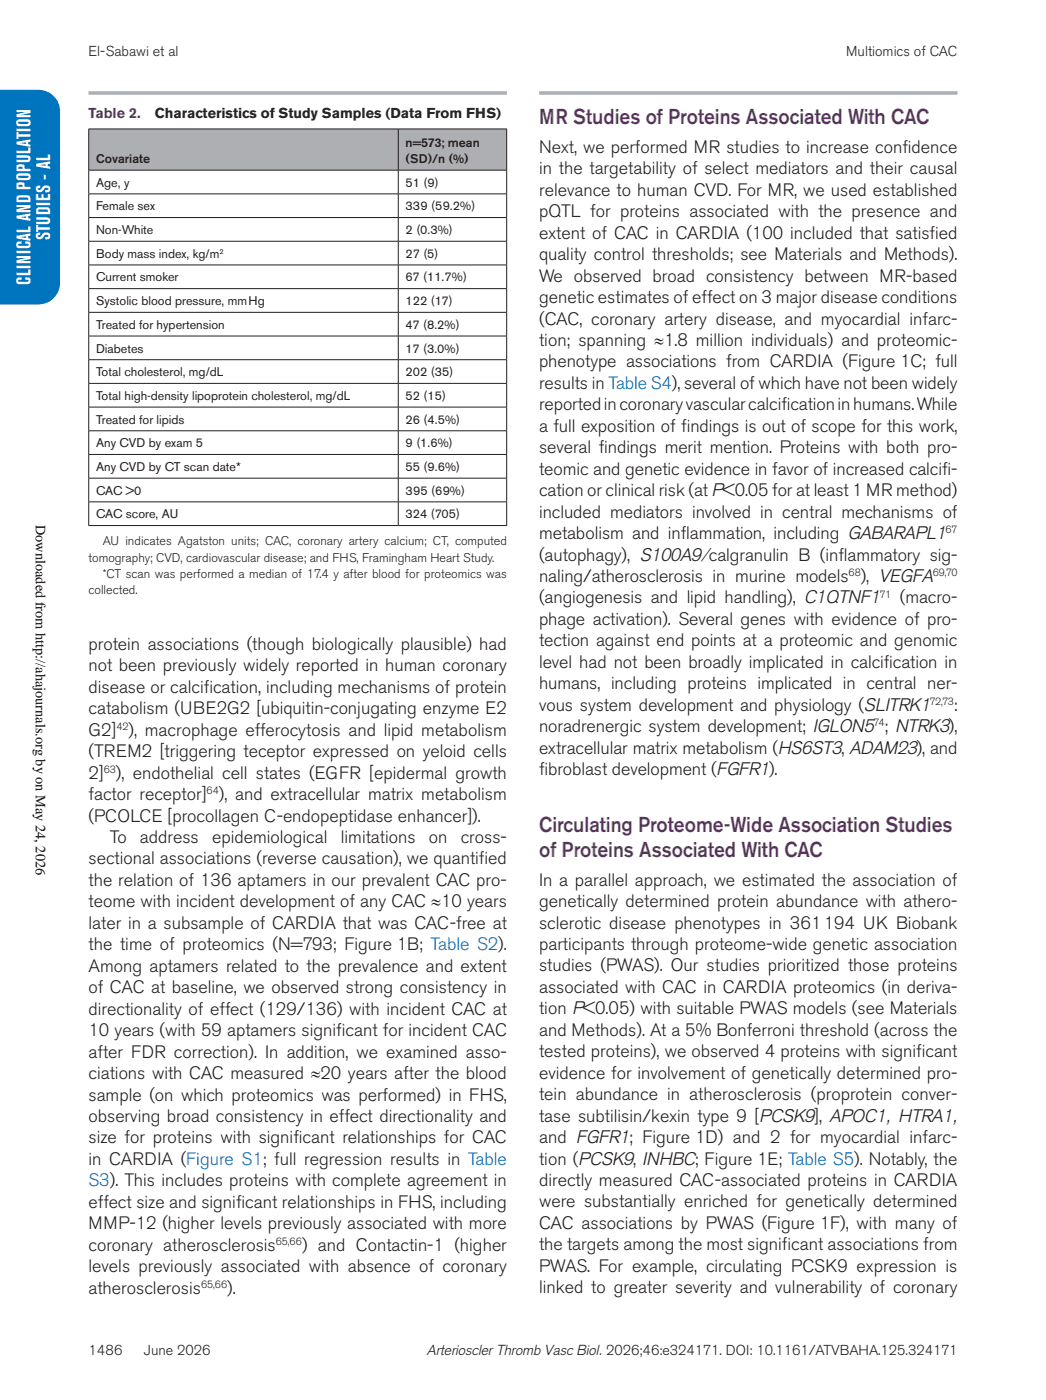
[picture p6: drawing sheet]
<svg xmlns="http://www.w3.org/2000/svg" width="206mm" height="276mm" viewBox="0 0 206 276" stroke-linecap="round" stroke-linejoin="round" font-family="sans-serif">
<defs><g id="words">
<g font-size="4.2" fill="#6e2f76">
<text x="106.4" y="24.5">MR Studies of Proteins Associated With CAC</text>
<text x="106.4" y="164.1">Circulating Proteome-Wide Association Studies</text>
<text x="106.4" y="169.1">of Proteins Associated With CAC</text>
</g>
<g font-size="3.9" fill="#fff">
<text x="9.9" y="47.4" transform="rotate(-90 9.9 47.4)">STUDIES - AL</text>
<text x="6.1" y="56.2" transform="rotate(-90 6.1 56.2)">CLINICAL AND POPULATION</text>
</g>
<g font-size="3.5" fill="#231f20">
<text x="106.4" y="30.2">Next, we performed MR studies to increase confidence</text>
<text x="106.4" y="34.4">in the targetability of select mediators and their causal</text>
<text x="106.4" y="38.6">relevance to human CVD. For MR, we used established</text>
<text x="106.4" y="42.9">pQTL for proteins associated with the presence and</text>
<text x="106.4" y="47.1">extent of CAC in CARDIA (100 included that satisfied</text>
<text x="106.4" y="51.3">quality control thresholds; see Materials and Methods).</text>
<text x="106.4" y="55.6">We observed broad consistency between MR-based</text>
<text x="106.4" y="59.8">genetic estimates of effect on 3 major disease conditions</text>
<text x="106.4" y="64">(CAC, coronary artery disease, and myocardial infarc-</text>
<text x="106.4" y="68.3">tion; spanning ≈1.8 million individuals) and proteomic-</text>
<text x="106.4" y="72.5">phenotype associations from CARDIA (Figure 1C; full</text>
<text x="106.4" y="76.7">results in Table S4), several of which have not been widely</text>
<text x="106.4" y="81">reported in coronary vascular calcification in humans. While</text>
<text x="106.4" y="85.2">a full exposition of findings is out of scope for this work,</text>
<text x="106.4" y="89.4">several findings merit mention. Proteins with both pro-</text>
<text x="106.4" y="93.7">teomic and genetic evidence in favor of increased calcifi-</text>
<text x="106.4" y="97.9">cation or clinical risk (at P&lt;0.05 for at least 1 MR method)</text>
<text x="106.4" y="102.1">included mediators involved in central mechanisms of</text>
<text x="106.4" y="106.4">metabolism and inflammation, including GABARAPL1</text>
<text x="106.4" y="110.6">(autophagy), S100A9/calgranulin B (inflammatory sig-</text>
<text x="106.4" y="114.8">naling/atherosclerosis in murine models ), VEGFA</text>
<text x="106.4" y="119.1">(angiogenesis and lipid handling), C1QTNF1</text>
<text x="177.5" y="119.1">(macro-</text>
<text x="106.4" y="123.3">phage activation). Several genes with evidence of pro-</text>
<text x="17.5" y="128.2">protein associations (though biologically plausible) had</text>
<text x="106.4" y="127.5">tection against end points at a proteomic and genomic</text>
<text x="106.4" y="131.8">level had not been broadly implicated in calcification in</text>
<text x="17.5" y="132.5">not been previously widely reported in human coronary</text>
<text x="17.5" y="136.7">disease or calcification, including mechanisms of protein</text>
<text x="106.4" y="136">humans, including proteins implicated in central ner-</text>
<text x="17.5" y="140.9">catabolism (UBE2G2 [ubiquitin-conjugating enzyme E2</text>
<text x="106.4" y="140.2">vous system development and physiology (SLITRK1</text>
<text x="188.2" y="140.2">:</text>
<text x="17.5" y="149.4">(TREM2 [triggering teceptor expressed on yeloid cells</text>
<text x="17.5" y="145.2">G2] ), macrophage efferocytosis and lipid metabolism</text>
<text x="106.4" y="148.7">extracellular matrix metabolism (HS6ST3, ADAM23), and</text>
<text x="106.4" y="144.5">noradrenergic system development; IGLON5 ; NTRK3),</text>
<text x="17.5" y="153.6">2] ), endothelial cell states (EGFR [epidermal growth</text>
<text x="106.4" y="152.9">fibroblast development (FGFR1).</text>
<text x="17.5" y="157.9">factor receptor] ), and extracellular matrix metabolism</text>
<text x="17.5" y="162.1">(PCOLCE [procollagen C-endopeptidase enhancer]).</text>
<text x="21.7" y="166.3">To</text>
<text x="27.6" y="166.3">address</text>
<text x="41.8" y="166.3">epidemiological</text>
<text x="67.2" y="166.3">limitations</text>
<text x="84.6" y="166.3">on</text>
<text x="90.9" y="166.3">cross-</text>
<text x="17.5" y="170.6">sectional associations (reverse causation), we quantified</text>
<text x="17.5" y="174.8">the relation of 136 aptamers in our prevalent CAC pro-</text>
<text x="17.5" y="179">teome with incident development of any CAC ≈10 years</text>
<text x="106.4" y="174.7">In a parallel approach, we estimated the association of</text>
<text x="106.4" y="179">genetically determined protein abundance with athero-</text>
<text x="17.5" y="183.3">later in a subsample of CARDIA that was CAC-free at</text>
<text x="106.4" y="183.2">sclerotic disease phenotypes in 361194 UK Biobank</text>
<text x="17.5" y="187.5">the time of proteomics (N=793; Figure 1B; Table S2).</text>
<text x="17.5" y="191.7">Among aptamers related to the prevalence and extent</text>
<text x="106.4" y="187.4">participants through proteome-wide genetic association</text>
<text x="106.4" y="191.7">studies (PWAS). Our studies prioritized those proteins</text>
<text x="17.5" y="196">of CAC at baseline, we observed strong consistency in</text>
<text x="106.4" y="195.9">associated with CAC in CARDIA proteomics (in deriva-</text>
<text x="17.5" y="200.2">directionality of effect (129/136) with incident CAC at</text>
<text x="106.4" y="200.1">tion P&lt;0.05) with suitable PWAS models (see Materials</text>
<text x="17.5" y="204.4">10 years (with 59 aptamers significant for incident CAC</text>
<text x="17.5" y="208.7">after FDR correction). In addition, we examined asso-</text>
<text x="106.4" y="204.4">and Methods). At a 5% Bonferroni threshold (across the</text>
<text x="106.4" y="208.6">tested proteins), we observed 4 proteins with significant</text>
<text x="17.5" y="212.9">ciations with CAC measured ≈20 years after the blood</text>
<text x="106.4" y="212.8">evidence for involvement of genetically determined pro-</text>
<text x="17.5" y="217.1">sample (on which proteomics was performed) in FHS,</text>
<text x="17.5" y="221.4">observing broad consistency in effect directionality and</text>
<text x="106.4" y="217.1">tein abundance in atherosclerosis (proprotein conver-</text>
<text x="106.4" y="221.3">tase subtilisin/kexin type 9 [PCSK9], APOC1, HTRA1,</text>
<text x="17.5" y="225.6">size for proteins with significant relationships for CAC</text>
<text x="106.4" y="225.5">and FGFR1; Figure 1D) and 2 for myocardial infarc-</text>
<text x="17.5" y="229.8">in CARDIA (Figure S1; full regression results in Table</text>
<text x="106.4" y="234">directly measured CAC-associated proteins in CARDIA</text>
<text x="106.4" y="229.8">tion (PCSK9, INHBC; Figure 1E; Table S5). Notably, the</text>
<text x="17.5" y="238.3">effect size and significant relationships in FHS, including</text>
<text x="106.4" y="238.2">were substantially enriched for genetically determined</text>
<text x="17.5" y="242.5">MMP-12 (higher levels previously associated with more</text>
<text x="106.4" y="242.5">CAC associations by PWAS (Figure 1F), with many of</text>
<text x="17.5" y="251">levels previously associated with absence of coronary</text>
<text x="17.5" y="246.8">coronary atherosclerosis</text>
<text x="59.6" y="246.8">) and Contactin-1 (higher</text>
<text x="106.4" y="246.7">the targets among the most significant associations from</text>
<text x="106.4" y="250.9">PWAS. For example, circulating PCSK9 expression is</text>
<text x="17.5" y="255.2">atherosclerosis</text>
<text x="44.8" y="255.2">).</text>
<text x="106.4" y="255.2">linked to greater severity and vulnerability of coronary</text>
</g>
<text font-size="3.5" fill="#175d9e" x="17.5" y="234.1">S3). This includes proteins with complete agreement in</text>
<g font-size="2.8" fill="#231f20">
<text x="17.5" y="11.1">El-Sabawi et al</text>
<text x="167" y="11.1">Multiomics of CAC</text>
<text x="30.6" y="23.3">Characteristics of Study Samples (Data From FHS)</text>
<text x="17.5" y="267.4">1486</text>
<text x="28.4" y="267.4">June 2026</text>
<text x="84.2" y="267.4">Arterioscler Thromb Vasc Biol. 2026;46:e324171. DOI: 10.1161/ATVBAHA.125.324171</text>
</g>
<text font-size="2.8" fill="#6e2f76" x="17.5" y="23.3">Table 2.</text>
<text font-size="2.8" x="7.1" y="103.6" transform="rotate(90 7.1 103.6)">Downloaded from http://ahajournals.org by on May 24, 2026</text>
<g font-size="2.5" fill="#231f20">
<text x="80" y="29">n=573; mean</text>
<text x="19" y="32.2">Covariate</text>
<text x="80" y="32.2">(SD)/n (%)</text>
<text x="19" y="36.8">Age, y</text>
<text x="19" y="41.5">Female sex</text>
<text x="80" y="36.8">51 (9)</text>
<text x="80" y="41.5">339 (59.2%)</text>
<text x="19" y="46.2">Non-White</text>
<text x="80" y="46.2">2 (0.3%)</text>
<text x="19" y="50.9">Body mass index, kg/m</text>
<text x="80" y="50.9">27 (5)</text>
<text x="19" y="55.5">Current smoker</text>
<text x="80" y="55.5">67 (11.7%)</text>
<text x="19" y="60.2">Systolic blood pressure, mmHg</text>
<text x="19" y="64.9">Treated for hypertension</text>
<text x="80" y="60.2">122 (17)</text>
<text x="80" y="64.9">47 (8.2%)</text>
<text x="19" y="69.6">Diabetes</text>
<text x="80" y="69.6">17 (3.0%)</text>
<text x="19" y="74.2">Total cholesterol, mg/dL</text>
<text x="80" y="74.2">202 (35)</text>
<text x="19" y="78.9">Total high-density lipoprotein cholesterol, mg/dL</text>
<text x="19" y="83.6">Treated for lipids</text>
<text x="80" y="78.9">52 (15)</text>
<text x="80" y="83.6">26 (4.5%)</text>
<text x="19" y="88.3">Any CVD by exam 5</text>
<text x="80" y="88.3">9 (1.6%)</text>
<text x="19" y="92.9">Any CVD by CT scan date*</text>
<text x="80" y="92.9">55 (9.6%)</text>
<text x="19" y="97.6">CAC &gt;0</text>
<text x="80" y="97.6">395 (69%)</text>
<text x="19" y="102.3">CAC score, AU</text>
<text x="20.3" y="107.6">AU indicates Agatston units; CAC, coronary artery calcium; CT, computed</text>
<text x="80" y="102.3">324 (705)</text>
<text x="17.5" y="110.8">tomography; CVD, cardiovascular disease; and FHS, Framingham Heart Study.</text>
<text x="20.3" y="114">*CT scan was performed a median of 17.4 y after blood for proteomics was</text>
<text x="17.5" y="117.1">collected.</text>
</g>
<g font-size="2.1" fill="#231f20">
<text x="186.6" y="105.2">67</text>
<text x="167.4" y="113.7">68</text>
<text x="184" y="113.7">69,70</text>
<text x="173.6" y="117.9">71</text>
<text x="23" y="144">42</text>
<text x="172.4" y="143.3">74</text>
<text x="183.5" y="139.1">72,73</text>
<text x="20.5" y="152.5">63</text>
<text x="40.8" y="156.7">64</text>
<text x="54.4" y="245.6">65,66</text>
<text x="39.7" y="254.1">65,66</text>
</g>
<text font-size="1.4" fill="#231f20" x="43.3" y="50">2</text>
</g></defs>
<path d="M-.1 17.7h7.7a4.2 4.2 0 0 1 4.2 4.3v33.8a4.2 4.2 0 0 1-4.2 4.3h-7.7z" fill="#0075bf"/>
<path d="M17.5 18.3h82.5M106.4 18.3h82.5" fill="none" stroke="#aeafb3" stroke-width=".71" stroke-linecap="butt"/>
<path d="M17.5 25.4h61.1v8.2h-61.1zM78.6 25.4h21.4v8.2h-21.4z" fill="#aeafb3"/>
<g fill="none" stroke="#231f20" stroke-width=".2">
<path d="M17.5 25.4h82.5M17.5 33.6h82.5M17.5 38.3h82.5M17.5 25.5v8M17.5 33.6v4.6M17.5 38.3v4.6M78.6 25.5v8M78.6 33.6v4.6M78.6 38.3v4.6M100 25.5v8M100 33.6v4.6M100 38.3v4.6"/>
<path d="M17.5 42.9h82.5M17.5 47.6h82.5M17.5 52.3h82.5M17.5 56.9h82.5M17.5 43v4.6M17.5 47.6v4.6M17.5 52.3v4.6M17.5 57v4.6M78.6 43v4.6M78.6 47.6v4.6M78.6 52.3v4.6M78.6 57v4.6"/>
<path d="M100 43v4.6M100 47.6v4.6M100 52.3v4.6M100 57v4.6M17.5 61.6h82.5M17.5 66.3h82.5M17.5 71h82.5M17.5 75.6h82.5M17.5 61.7v4.6M17.5 66.3v4.6M17.5 71v4.6M17.5 75.7v4.6"/>
<path d="M78.6 61.7v4.6M78.6 66.3v4.6M78.6 71v4.6M78.6 75.7v4.6M100 61.7v4.6M100 66.3v4.6M100 71v4.6M100 75.7v4.6M17.5 80.3h82.5M17.5 85h82.5M17.5 89.7h82.5M17.5 94.3h82.5"/>
<path d="M17.5 99h82.5M17.5 80.4v4.6M17.5 85v4.6M17.5 89.7v4.6M17.5 94.4v4.6M17.5 99.1v4.5M78.6 80.4v4.6M78.6 85v4.6M78.6 89.7v4.6M78.6 94.4v4.6M78.6 99.1v4.5M100 80.4v4.6"/>
<path d="M100 85v4.6M100 89.7v4.6M100 94.4v4.6M100 99.1v4.5M17.5 103.7h82.5"/>
</g>
<use href="#words"/>
</svg>
